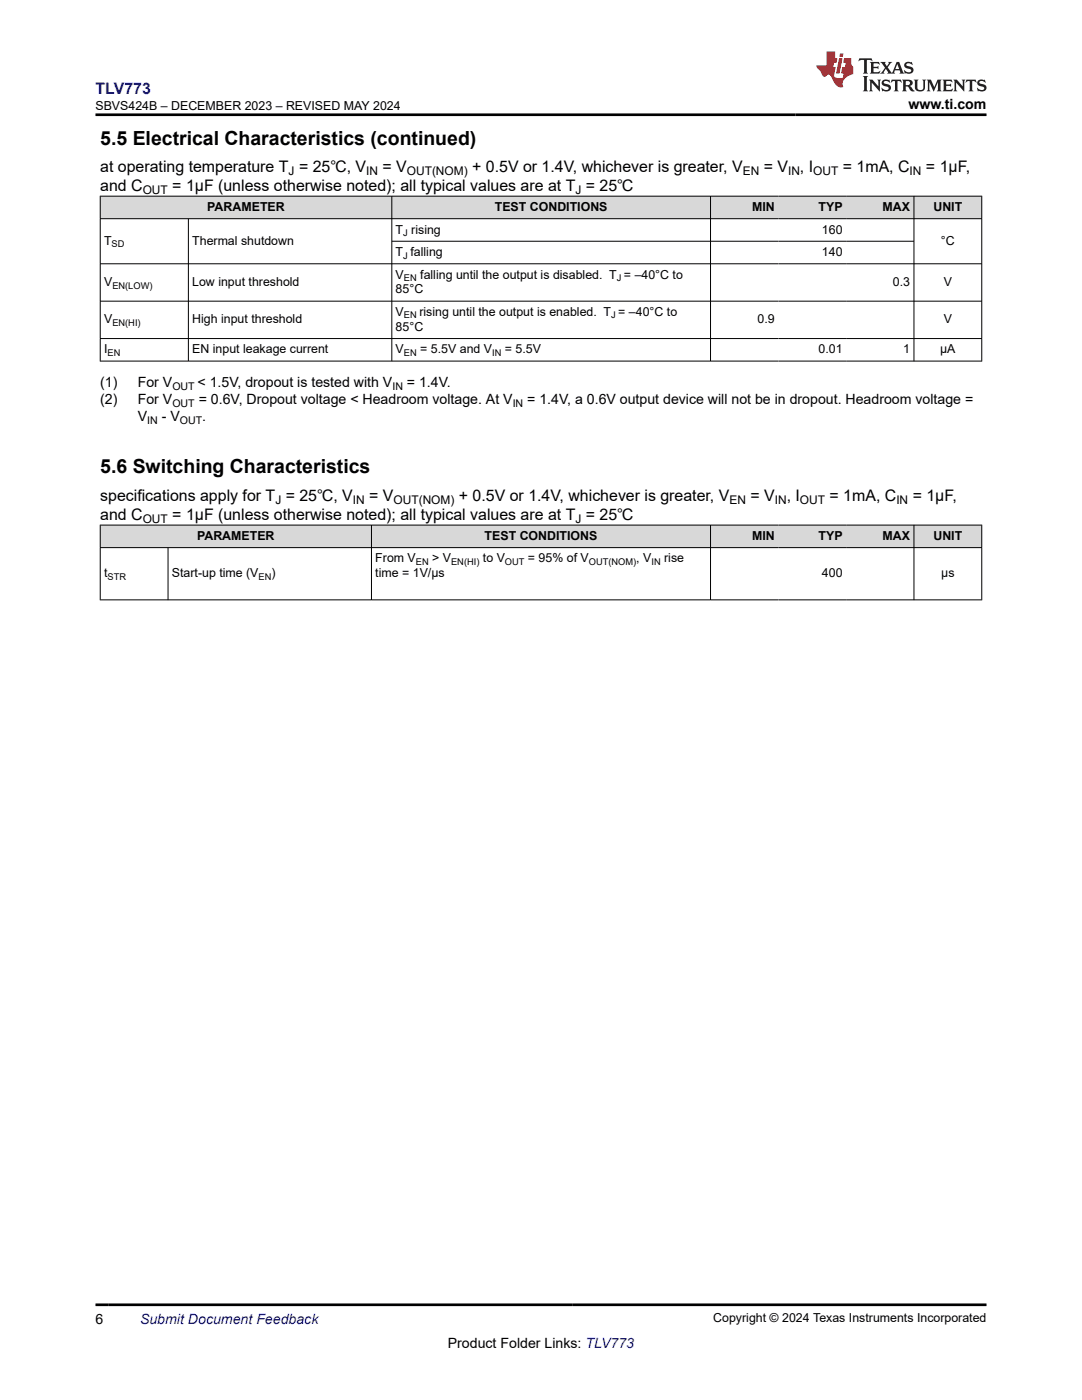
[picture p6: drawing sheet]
<svg xmlns="http://www.w3.org/2000/svg" width="216mm" height="279mm" viewBox="0 0 216 279" stroke-linecap="round" stroke-linejoin="round" font-family="sans-serif">
<defs><g id="words">
<g font-size="3.9">
<text x="20" y="28.8">5.5 Electrical Characteristics (continued)</text>
<text x="20" y="94.5">5.6 Switching Characteristics</text>
</g>
<text font-size="3.2" fill="#00f" x="19.1" y="18.7">TLV773</text>
<g font-size="3.2">
<text x="20" y="34.3">at operating temperature T = 25℃, V</text>
<text x="76.3" y="34.3">= V</text>
<text x="94.2" y="34.3">+ 0.5V or 1.4V, whichever is greater, V</text>
<text x="152.4" y="34.3">= V</text>
<text x="159.6" y="34.3">, I</text>
<text x="168.2" y="34.3">= 1mA, C</text>
<text x="184.8" y="34.3">= 1µF,</text>
<text x="20" y="38.1">and C</text>
<text x="34.4" y="38.1">= 1µF (unless otherwise noted); all typical values are at T = 25℃</text>
<text x="20" y="99.9">specifications apply for T = 25℃, V</text>
<text x="73.7" y="99.9">= V</text>
<text x="91.6" y="99.9">+ 0.5V or 1.4V, whichever is greater, V</text>
<text x="149.7" y="99.9">= V</text>
<text x="157" y="99.9">, I</text>
<text x="165.5" y="99.9">= 1mA, C</text>
<text x="182.1" y="99.9">= 1µF,</text>
<text x="20" y="103.7">and C</text>
<text x="34.4" y="103.7">= 1µF (unless otherwise noted); all typical values are at T = 25℃</text>
</g>
<g font-size="2.8">
<text x="181.3" y="21.8">www.ti.com</text>
<text x="20" y="77.2">(1)</text>
<text x="27.5" y="77.2">For V</text>
<text x="39.4" y="77.2">&lt; 1.5V, dropout is tested with V</text>
<text x="81.2" y="77.2">= 1.4V.</text>
<text x="20" y="80.6">(2)</text>
<text x="27.5" y="80.6">For V</text>
<text x="27.5" y="84">V</text>
<text x="32.3" y="84">- V</text>
<text x="39.7" y="80.6">= 0.6V, Dropout voltage &lt; Headroom voltage. At V</text>
<text x="40.4" y="84">.</text>
<text x="105.2" y="80.6">= 1.4V, a 0.6V output device will not be in dropout. Headroom voltage =</text>
<text x="19.1" y="264.2">6</text>
<text x="89.4" y="269">Product Folder Links: TLV773</text>
</g>
<text font-size="2.8" fill="#00f" x="27.9" y="264.2">Submit Document Feedback</text>
<g font-size="2.5">
<text x="19.1" y="21.9">SBVS424B – DECEMBER 2023 – REVISED MAY 2024</text>
<text x="41.4" y="42.1">PARAMETER</text>
<text x="79" y="46.6">T rising</text>
<text x="98.7" y="42.1">TEST CONDITIONS</text>
<text x="150.1" y="42.1">MIN</text>
<text x="163.3" y="42.1">TYP</text>
<text x="164" y="46.6">160</text>
<text x="176.1" y="42.1">MAX</text>
<text x="186.3" y="42.1">UNIT</text>
<text x="20.8" y="48.9">T</text>
<text x="38.4" y="48.9">Thermal shutdown</text>
<text x="79" y="51.1">T falling</text>
<text x="164" y="51.1">140</text>
<text x="187.8" y="48.9">°C</text>
<text x="20.8" y="57.1">V</text>
<text x="38.4" y="57.1">Low input threshold</text>
<text x="79" y="55.6">V</text>
<text x="79" y="58.6">85°C</text>
<text x="83.9" y="55.6">falling until the output is disabled. T = –40°C to</text>
<text x="178.2" y="57.1">0.3</text>
<text x="188.3" y="57.1">V</text>
<text x="20.8" y="64.5">V</text>
<text x="38.4" y="64.5">High input threshold</text>
<text x="79" y="63.1">V</text>
<text x="83.7" y="63.1">rising until the output is enabled. T = –40°C to</text>
<text x="151.2" y="64.5">0.9</text>
<text x="188.3" y="64.5">V</text>
<text x="20.8" y="70.5">I</text>
<text x="38.4" y="70.5">EN input leakage current</text>
<text x="78.9" y="66">85°C</text>
<text x="79" y="70.5">V</text>
<text x="83.9" y="70.5">= 5.5V and V</text>
<text x="100.7" y="70.5">= 5.5V</text>
<text x="163.3" y="70.5">0.01</text>
<text x="180.2" y="70.5">1</text>
<text x="187.6" y="70.5">µA</text>
<text x="39.3" y="107.8">PARAMETER</text>
<text x="96.7" y="107.8">TEST CONDITIONS</text>
<text x="150.1" y="107.8">MIN</text>
<text x="163.3" y="107.8">TYP</text>
<text x="176.1" y="107.8">MAX</text>
<text x="186.3" y="107.8">UNIT</text>
<text x="74.9" y="112.3">From V</text>
<text x="86.2" y="112.3">&gt; V</text>
<text x="96.4" y="112.3">to V</text>
<text x="105.4" y="112.3">= 95% of V</text>
<text x="127" y="112.3">, V</text>
<text x="132.5" y="112.3">rise</text>
<text x="20.8" y="115.2">t</text>
<text x="34.3" y="115.2">Start-up time (V</text>
<text x="54.2" y="115.2">)</text>
<text x="74.9" y="115.2">time = 1V/µs</text>
<text x="164" y="115.2">400</text>
<text x="187.8" y="115.2">µs</text>
<text x="142.3" y="263.9">Copyright © 2024 Texas Instruments Incorporated</text>
</g>
<g font-size="2.4">
<text x="57.6" y="34.9">J</text>
<text x="73.1" y="34.9">IN</text>
<text x="81.2" y="34.9">OUT(NOM)</text>
<text x="148.2" y="34.9">EN</text>
<text x="157.2" y="34.9">IN</text>
<text x="162.3" y="34.9">OUT</text>
<text x="181.5" y="34.9">IN</text>
<text x="28.5" y="38.7">OUT</text>
<text x="114.8" y="38.7">J</text>
<text x="54.9" y="100.6">J</text>
<text x="70.4" y="100.6">IN</text>
<text x="78.5" y="100.6">OUT(NOM)</text>
<text x="145.6" y="100.6">EN</text>
<text x="154.6" y="100.6">IN</text>
<text x="159.6" y="100.6">OUT</text>
<text x="178.9" y="100.6">IN</text>
<text x="28.5" y="104.4">OUT</text>
<text x="114.8" y="104.4">J</text>
</g>
<g font-size="2.1">
<text x="34.4" y="77.8">OUT</text>
<text x="78.3" y="77.8">IN</text>
<text x="34.4" y="81.2">OUT</text>
<text x="102.3" y="81.2">IN</text>
<text x="29.4" y="84.6">IN</text>
<text x="35.9" y="84.6">OUT</text>
</g>
<g font-size="1.9">
<text x="80.5" y="47.1">J</text>
<text x="22.3" y="49.4">SD</text>
<text x="80.5" y="51.6">J</text>
<text x="22.4" y="57.6">EN(LOW)</text>
<text x="80.6" y="56.1">EN</text>
<text x="123.1" y="56.1">J</text>
<text x="22.4" y="65">EN(HI)</text>
<text x="80.6" y="63.6">EN</text>
<text x="121.9" y="63.6">J</text>
<text x="21.5" y="71">EN</text>
<text x="80.6" y="71">EN</text>
<text x="98.2" y="71">IN</text>
<text x="83" y="112.7">EN</text>
<text x="90" y="112.7">EN(HI)</text>
<text x="100.8" y="112.7">OUT</text>
<text x="117.5" y="112.7">OUT(NOM)</text>
<text x="130" y="112.7">IN</text>
<text x="21.5" y="115.7">STR</text>
<text x="51.6" y="115.7">EN</text>
</g>
</g></defs>
<g fill="#d8d8d8">
<path d="M20 39.1h175.9v4.5h-175.9z" fill-rule="evenodd"/>
<path d="M20.1 39.2h58v4.4h-58z" fill-rule="evenodd"/>
<path d="M78.2 39.2h63.5v4.4h-63.5z" fill-rule="evenodd"/>
<path d="M141.8 39.2h13.5v4.4h-13.5z" fill-rule="evenodd"/>
<path d="M155.3 39.2h13.5v4.4h-13.5z" fill-rule="evenodd"/>
<path d="M168.8 39.2h13.5v4.4h-13.5z" fill-rule="evenodd"/>
<path d="M182.4 39.2h13.4v4.4h-13.4z" fill-rule="evenodd"/>
</g>
<g fill="none" stroke="#000" stroke-width=".2">
<path d="M19.9 39.1h176.1M20 39.1v33M78.2 39.1v33M141.8 39.1v33M182.4 39.1v33M195.9 39.1v33M19.9 43.6h176.1M19.9 52.6h176.1M37.6 43.6v28.5M78.2 48.1h104.2M19.9 60.1h176.1M19.9 67.6h176.1"/>
<path d="M19.9 72.1h176.1"/>
</g>
<g fill="#d8d8d8">
<path d="M20 104.8h175.9v4.5h-175.9z" fill-rule="evenodd"/>
<path d="M20.1 104.9h54v4.3h-54z" fill-rule="evenodd"/>
<path d="M74.2 104.9h67.5v4.3h-67.5z" fill-rule="evenodd"/>
<path d="M141.8 104.9h13.5v4.3h-13.5z" fill-rule="evenodd"/>
<path d="M155.3 104.9h13.5v4.3h-13.5z" fill-rule="evenodd"/>
<path d="M168.8 104.9h13.5v4.3h-13.5z" fill-rule="evenodd"/>
<path d="M182.4 104.9h13.4v4.3h-13.4z" fill-rule="evenodd"/>
</g>
<path d="M19.9 104.8h176.1M19.9 109.3h176.1M19.9 119.7h176.1M20 104.7v15.1M33.5 109.3v10.5M74.1 104.7v15.1M141.8 104.7v15.1M182.4 104.7v15.1M195.9 104.7v15.1" fill="none" stroke="#000" stroke-width=".2"/>
<path d="M171.5 11.6l-.2 .6 .5-.2h.6v.1v2.2l-.2 .4h1l-.2-.4v-2.2v-.1h.5l.6 .2-.2-.6zM173.6 12.4l.2 .3v1.6l-.2 .4h1.9l.1-.6a1.08 1.08 0 0 1-1.3 .2v-.7h.6l.4 .2v-.7l-.4 .2h-.6v-.5l.2-.2a1 1 0 0 1 1 .3l-.1-.5zM175.7 12.4l.9 1.1-1 1.2h.9l-.2-.2 .5-.8 .4 .8-.2 .2h1.6l-.2-.2 .2-.5h.9l.1 .5-.1 .2h.9l-.2-.4-.8-1.9h-.5l-.9 2.1-.9-1.1 .9-1h-.8l.2 .2-.4 .6-.4-.6 .2-.2zM179 12.8l.4 1h-.7zM180.7 12.5a.65 .65 0 0 0-.2 .7 .65 .65 0 0 0 .6 .5l.6 .1 .1 .3a.79 .79 0 0 1-.7 .4 .79 .79 0 0 1-.7-.5l.1 .7 .2-.1a.93 .93 0 0 0 1.1 0 .93 .93 0 0 0 .4-.9 1.46 1.46 0 0 0-1.2-.6l-.1-.3a1.09 1.09 0 0 1 1.2 .2l-.2-.6-.1 .1-.5-.2zM172.2 15.2l.2 .4v2.2l-.2 .4h1l-.2-.4v-2.2l.2-.4zM173.4 15.9l.2 .4v1.5l-.2 .4h.8l-.3-.4 .1-1.3 1.6 1.8v-2l.2-.4h-.7l.1 .2 .1 1.1-1.2-1.3zM176.2 16a.65 .65 0 0 0-.2 .8 .65 .65 0 0 0 .6 .4l.6 .2 .1 .2a.79 .79 0 0 1-.7 .4 .79 .79 0 0 1-.7-.5l.1 .7 .2-.1a.93 .93 0 0 0 1.1 .1 .93 .93 0 0 0 .4-1 1.46 1.46 0 0 0-1.2-.5l-.1-.4a1.09 1.09 0 0 1 1.2 .2l-.1-.6-.2 .1-.5-.1zM177.9 15.9l-.1 .6a.63 .63 0 0 1 .8-.3v1.6l-.3 .4h1l-.2-.4v-1.6a.66 .66 0 0 1 .8 .3l-.1-.6zM180 15.9l.2 .4v1.5l-.2 .4h1l-.2-.2-.1-.7h.5l.1 .2a.79 .79 0 0 0 1.2 .6l-1-.9a.61 .61 0 0 0 .6-.6 .61 .61 0 0 0-.5-.7zM180.8 16.2h.1a.47 .47 0 0 1 .5 .1 .47 .47 0 0 1 .1 .5l-.1 .1-.7 .1zM182.3 15.9l.2 .2a2.27 2.27 0 0 0 .4 2 1.04 1.04 0 0 0 1.7-.7v-1.3l.2-.2h-.8l.2 .4v1.1a.6 .6 0 0 1-.6 .6 .6 .6 0 0 1-.6-.6v-1.1l.3-.4zM184.9 15.9l.2 .4v1.5l-.2 .4h.8l-.3-.4v-1.4l.9 1.9 .9-1.9v1.4l-.3 .4h1l-.2-.4v-1.5l.2-.4h-.8l-.7 1.5-.6-1.5zM188.1 15.9l.2 .4v1.5l-.2 .4h1.9l.1-.6a1.09 1.09 0 0 1-1.3 .2v-.7h.6l.4 .2v-.6l-.4 .2h-.6v-.6l.2-.1a1.01 1.01 0 0 1 1 .3l-.1-.6zM190.2 15.9l.3 .4v1.5l-.3 .4h.8l-.2-.4v-1.3l1.6 1.8v-2l.2-.4h-.7l.2 .2v1.1l-1.2-1.3zM192.8 15.9l-.1 .6a.63 .63 0 0 1 .8-.3v1.6l-.3 .4h1l-.2-.4v-1.6a.66 .66 0 0 1 .8 .3l-.1-.6zM195.2 16a.65 .65 0 0 0-.2 .8 .65 .65 0 0 0 .6 .4l.6 .2 .2 .2a.79 .79 0 0 1-.7 .4 .79 .79 0 0 1-.7-.5l.1 .7 .2-.1a.93 .93 0 0 0 1 .1 .93 .93 0 0 0 .5-1 1.46 1.46 0 0 0-1.3-.5v-.4a1.09 1.09 0 0 1 1.2 .2l-.2-.6-.2 .1-.5-.1z" fill="#231f20"/>
<path d="M164.9 10.3v2.7h-2l.1 .4 .8 1a.95 .95 0 0 0 1 .9 .59 .59 0 0 1 .5-.4 .59 .59 0 0 1 .5 .3l.4 .8a1.59 1.59 0 0 0 2.1 1.4 1.61 1.61 0 0 1 1-2.3l1-.3-.1-1.5a1.59 1.59 0 0 1-.3-1.7h-1.5l-.2 .9h.6l-.2 .9h-.5l-.2 .9v.3l.4 .1-.1 .9h-.7a.73 .73 0 0 1-1-.7l.3-1.5h-.5l.1-.9h.5l.2-.9h-.5v-1.3zM167.4 11.6l-.6 3.1h.7l.6-3.1zM167.6 10.7l-.1 .6h.7l.1-.6z" fill="#ed1c24"/>
<path d="M19.1 22.9h177.8M19.1 260.4h177.8" fill="none" stroke="#000" stroke-width=".53"/>
<use href="#words"/>
</svg>
